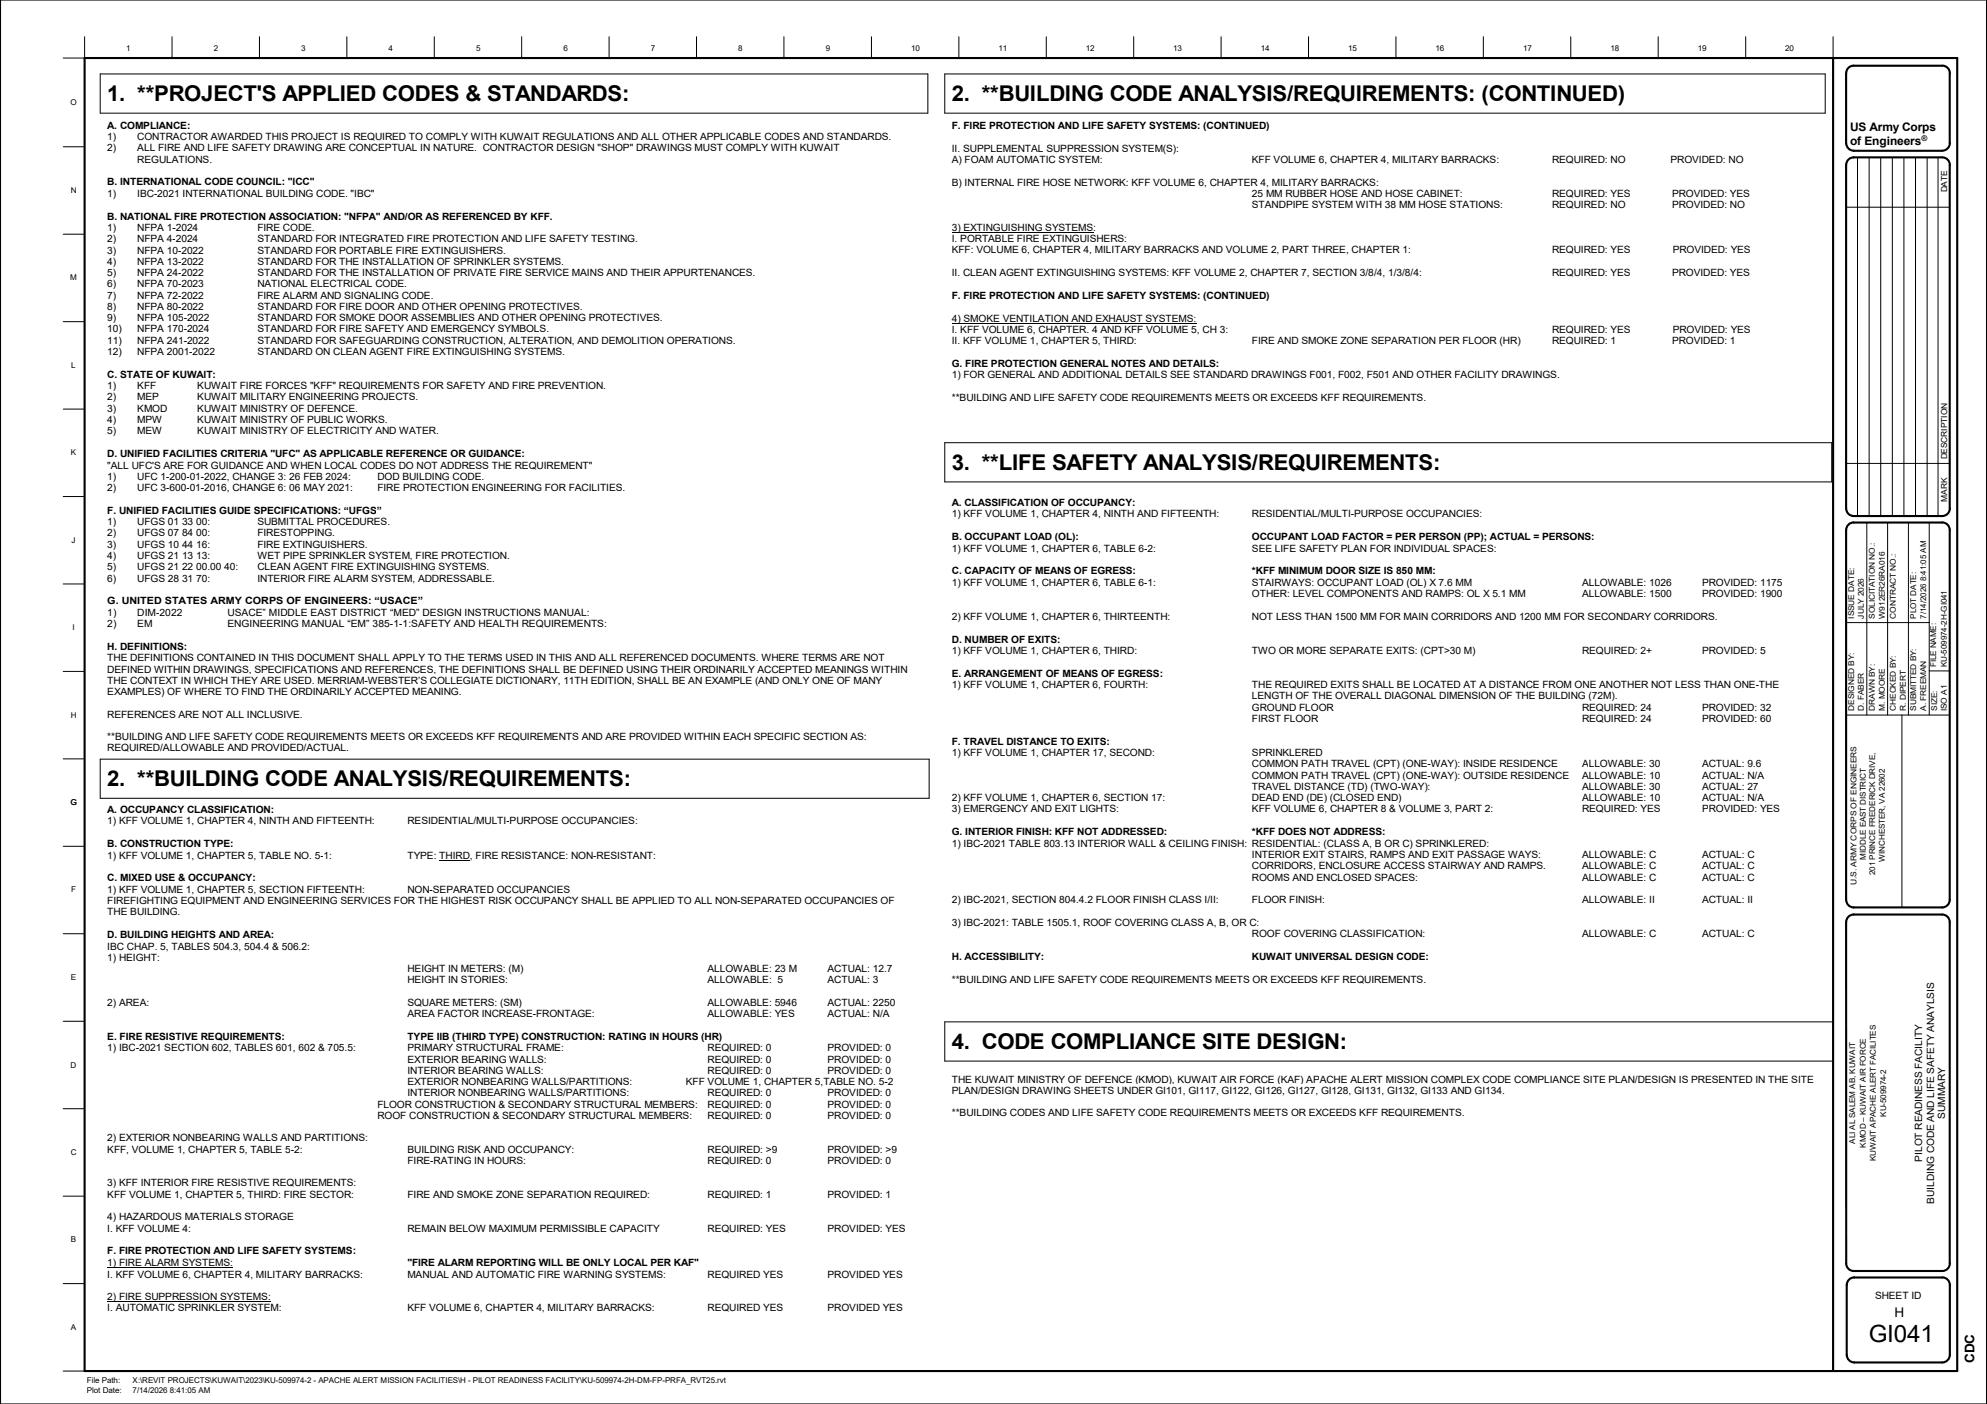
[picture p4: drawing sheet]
<svg xmlns="http://www.w3.org/2000/svg" width="841mm" height="594mm" viewBox="0 0 841 594" stroke-linecap="round" stroke-linejoin="round" font-family="sans-serif">
<defs><g id="words">
<text font-size="10.1" x="791" y="567.9">GI041</text>
<g font-size="9.2">
<text x="45.4" y="42.8">1. **PROJECT'S APPLIED CODES &amp; STANDARDS:</text>
<text x="402.9" y="42.8">2. **BUILDING CODE ANALYSIS/REQUIREMENTS: (CONTINUED)</text>
<text x="402.9" y="198.9">3. **LIFE SAFETY ANALYSIS/REQUIREMENTS:</text>
<text x="45.4" y="332.8">2. **BUILDING CODE ANALYSIS/REQUIREMENTS:</text>
<text x="402.9" y="443.9">4. CODE COMPLIANCE SITE DESIGN:</text>
</g>
<g font-size="5.6">
<text x="801.8" y="557.4">H</text>
<text x="835.8" y="576.7" transform="rotate(-90 835.8 576.7)">CDC</text>
</g>
<g font-size="5">
<text x="783.1" y="55.5">US Army Corps</text>
<text x="783.1" y="61.3">of Engineers</text>
</g>
<g font-size="4.3">
<text x="813.6" y="491.5" transform="rotate(-90 813.6 491.5)">PILOT READINESS FACILITY</text>
<text x="793.6" y="549.7">SHEET ID</text>
</g>
<g font-size="4.2">
<text x="45.4" y="54.5">A. COMPLIANCE:</text>
<text x="45.4" y="59.3">1)</text>
<text x="58.1" y="59.3">CONTRACTOR AWARDED THIS PROJECT IS REQUIRED TO COMPLY WITH KUWAIT REGULATIONS AND ALL OTHER APPLICABLE CODES AND STANDARDS.</text>
<text x="402.9" y="54.5">F. FIRE PROTECTION AND LIFE SAFETY SYSTEMS: (CONTINUED)</text>
<text x="45.4" y="64.1">2)</text>
<text x="58.1" y="64.1">ALL FIRE AND LIFE SAFETY DRAWING ARE CONCEPTUAL IN NATURE. CONTRACTOR DESIGN &quot;SHOP&quot; DRAWINGS MUST COMPLY WITH KUWAIT</text>
<text x="402.9" y="64.3">II. SUPPLEMENTAL SUPPRESSION SYSTEM(S):</text>
<text x="58.1" y="68.8">REGULATIONS.</text>
<text x="402.9" y="69">A) FOAM AUTOMATIC SYSTEM:</text>
<text x="529.9" y="69">KFF VOLUME 6, CHAPTER 4, MILITARY BARRACKS:</text>
<text x="656.9" y="69">REQUIRED: NO</text>
<text x="707.1" y="69">PROVIDED: NO</text>
<text x="45.4" y="78.5">B. INTERNATIONAL CODE COUNCIL: &quot;ICC&quot;</text>
<text x="45.4" y="83.3">1)</text>
<text x="58.1" y="83.3">IBC-2021 INTERNATIONAL BUILDING CODE. &quot;IBC&quot;</text>
<text x="402.9" y="78.6">B) INTERNAL FIRE HOSE NETWORK: KFF VOLUME 6, CHAPTER 4, MILITARY</text>
<text x="529.9" y="83.4">25 MM RUBBER HOSE AND HOSE CABINET:</text>
<text x="559.1" y="78.6">BARRACKS:</text>
<text x="656.9" y="83.4">REQUIRED: YES</text>
<text x="707.7" y="83.4">PROVIDED: YES</text>
<text x="529.9" y="88.1">STANDPIPE SYSTEM WITH 38 MM HOSE STATIONS:</text>
<text x="656.9" y="88.1">REQUIRED:</text>
<text x="681.7" y="88.1">NO</text>
<text x="707.7" y="88.1">PROVIDED: NO</text>
<text x="45.4" y="93">B. NATIONAL FIRE PROTECTION ASSOCIATION: &quot;NFPA&quot; AND/OR AS REFERENCED BY KFF.</text>
<text x="45.4" y="97.8">1)</text>
<text x="58.1" y="97.8">NFPA 1-2024</text>
<text x="108.9" y="97.8">FIRE CODE.</text>
<text x="402.9" y="97.6">3) EXTINGUISHING SYSTEMS:</text>
<text x="45.4" y="102.6">2)</text>
<text x="45.4" y="107.4">3)</text>
<text x="58.1" y="102.6">NFPA 4-2024</text>
<text x="58.1" y="107.4">NFPA 10-2022</text>
<text x="108.9" y="102.6">STANDARD FOR INTEGRATED FIRE PROTECTION AND LIFE SAFETY TESTING.</text>
<text x="108.9" y="107.4">STANDARD FOR PORTABLE FIRE EXTINGUISHERS.</text>
<text x="402.9" y="102.4">I. PORTABLE FIRE EXTINGUISHERS:</text>
<text x="402.9" y="107.1">KFF: VOLUME 6, CHAPTER 4, MILITARY BARRACKS AND VOLUME 2, PART THREE, CHAPTER 1:</text>
<text x="656.9" y="107.1">REQUIRED: YES</text>
<text x="708" y="107.1">PROVIDED: YES</text>
<text x="45.4" y="112.1">4)</text>
<text x="58.1" y="112.1">NFPA 13-2022</text>
<text x="108.9" y="112.1">STANDARD FOR THE INSTALLATION OF SPRINKLER SYSTEMS.</text>
<text x="45.4" y="116.9">5)</text>
<text x="58.1" y="116.9">NFPA 24-2022</text>
<text x="108.9" y="116.9">STANDARD FOR THE INSTALLATION OF PRIVATE FIRE</text>
<text x="222.2" y="116.9">SERVICE MAINS AND THEIR APPURTENANCES.</text>
<text x="402.9" y="116.7">II. CLEAN AGENT EXTINGUISHING SYSTEMS: KFF VOLUME 2, CHAPTER 7, SECTION 3/8/4, 1/3/8/4:</text>
<text x="656.9" y="116.7">REQUIRED: YES</text>
<text x="707.7" y="116.7">PROVIDED: YES</text>
<text x="45.4" y="121.6">6)</text>
<text x="58.1" y="121.6">NFPA 70-2023</text>
<text x="108.9" y="121.6">NATIONAL ELECTRICAL CODE.</text>
<text x="45.4" y="126.4">7)</text>
<text x="45.4" y="131.1">8)</text>
<text x="58.1" y="126.4">NFPA 72-2022</text>
<text x="58.1" y="131.1">NFPA 80-2022</text>
<text x="108.9" y="126.4">FIRE ALARM AND SIGNALING CODE.</text>
<text x="108.9" y="131.1">STANDARD FOR FIRE DOOR AND OTHER OPENING PROTECTIVES.</text>
<text x="402.9" y="126.5">F. FIRE PROTECTION AND LIFE SAFETY SYSTEMS: (CONTINUED)</text>
<text x="45.4" y="135.9">9)</text>
<text x="58.1" y="135.9">NFPA 105-2022</text>
<text x="108.9" y="135.9">STANDARD FOR SMOKE DOOR ASSEMBLIES AND OTHER OPENING PROTECTIVES.</text>
<text x="402.9" y="136.1">4) SMOKE VENTILATION AND EXHAUST SYSTEMS:</text>
<text x="45.4" y="140.7">10)</text>
<text x="58.1" y="140.7">NFPA 170-2024</text>
<text x="108.9" y="140.7">STANDARD FOR FIRE SAFETY AND EMERGENCY SYMBOLS.</text>
<text x="402.9" y="140.9">I. KFF VOLUME 6, CHAPTER. 4 AND KFF VOLUME 5, CH 3:</text>
<text x="656.9" y="140.9">REQUIRED: YES</text>
<text x="708" y="140.9">PROVIDED: YES</text>
<text x="45.4" y="145.5">11)</text>
<text x="58.1" y="145.5">NFPA 241-2022</text>
<text x="108.9" y="145.5">STANDARD FOR SAFEGUARDING CONSTRUCTION, ALTERATION, AND DEMOLITION OPERATIONS.</text>
<text x="402.9" y="145.7">II. KFF VOLUME 1, CHAPTER 5, THIRD:</text>
<text x="529.9" y="145.7">FIRE AND SMOKE ZONE SEPARATION PER FLOOR (HR)</text>
<text x="656.9" y="145.7">REQUIRED: 1</text>
<text x="707.7" y="145.7">PROVIDED: 1</text>
<text x="45.4" y="150.2">12)</text>
<text x="58.1" y="150.2">NFPA 2001-2022</text>
<text x="108.9" y="150.2">STANDARD ON CLEAN AGENT FIRE EXTINGUISHING SYSTEMS.</text>
<text x="402.9" y="155.3">G. FIRE PROTECTION GENERAL NOTES AND DETAILS:</text>
<text x="45.4" y="159.9">C. STATE OF KUWAIT:</text>
<text x="402.9" y="160.1">1) FOR GENERAL AND ADDITIONAL DETAILS SEE STANDARD DRAWINGS F001, F002, F501 AND OTHER FACILITY DRAWINGS.</text>
<text x="45.4" y="164.7">1)</text>
<text x="58.1" y="164.7">KFF</text>
<text x="83.5" y="164.7">KUWAIT FIRE FORCES &quot;KFF&quot; REQUIREMENTS FOR SAFETY AND FIRE PREVENTION.</text>
<text x="45.4" y="169.5">2)</text>
<text x="58.1" y="169.5">MEP</text>
<text x="83.5" y="169.5">KUWAIT MILITARY ENGINEERING PROJECTS.</text>
<text x="402.9" y="169.7">**BUILDING AND LIFE SAFETY CODE REQUIREMENTS MEETS OR EXCEEDS KFF REQUIREMENTS.</text>
<text x="45.4" y="174.2">3)</text>
<text x="45.4" y="179">4)</text>
<text x="58.1" y="174.2">KMOD</text>
<text x="58.1" y="179">MPW</text>
<text x="83.5" y="174.2">KUWAIT MINISTRY OF DEFENCE.</text>
<text x="83.5" y="179">KUWAIT MINISTRY OF PUBLIC WORKS.</text>
<text x="45.4" y="183.8">5)</text>
<text x="58.1" y="183.8">MEW</text>
<text x="83.5" y="183.8">KUWAIT MINISTRY OF ELECTRICITY AND WATER.</text>
<text x="45.4" y="193.4">D. UNIFIED FACILITIES CRITERIA &quot;UFC&quot; AS APPLICABLE REFERENCE OR GUIDANCE:</text>
<text x="45.4" y="198.2">&quot;ALL UFC'S ARE FOR GUIDANCE AND WHEN LOCAL CODES DO NOT ADDRESS THE REQUIREMENT&quot;</text>
<text x="45.4" y="203">1)</text>
<text x="58.1" y="203">UFC 1-200-01-2022, CHANGE 3: 26 FEB 2024:</text>
<text x="159.7" y="203">DOD BUILDING CODE.</text>
<text x="45.4" y="207.8">2)</text>
<text x="58.1" y="207.8">UFC 3-600-01-2016, CHANGE 6: 06 MAY 2021:</text>
<text x="159.7" y="207.8">FIRE PROTECTION ENGINEERING FOR FACILITIES.</text>
<text x="402.9" y="214.1">A. CLASSIFICATION OF OCCUPANCY:</text>
<text x="45.4" y="217.4">F. UNIFIED FACILITIES GUIDE SPECIFICATIONS: “UFGS”</text>
<text x="402.9" y="218.9">1) KFF VOLUME 1, CHAPTER 4, NINTH AND FIFTEENTH:</text>
<text x="529.9" y="218.9">RESIDENTIAL/MULTI-PURPOSE OCCUPANCIES:</text>
<text x="45.4" y="222.3">1)</text>
<text x="45.4" y="227">2)</text>
<text x="58.1" y="222.3">UFGS 01 33 00:</text>
<text x="58.1" y="227">UFGS 07 84 00:</text>
<text x="108.9" y="222.3">SUBMITTAL PROCEDURES.</text>
<text x="108.9" y="227">FIRESTOPPING.</text>
<text x="45.4" y="231.8">3)</text>
<text x="58.1" y="231.8">UFGS 10 44 16:</text>
<text x="108.9" y="231.8">FIRE EXTINGUISHERS.</text>
<text x="402.9" y="228.6">B. OCCUPANT LOAD (OL):</text>
<text x="402.9" y="233.4">1) KFF VOLUME 1, CHAPTER 6, TABLE 6-2:</text>
<text x="529.9" y="228.6">OCCUPANT LOAD FACTOR = PER PERSON (PP); ACTUAL = PERSONS:</text>
<text x="529.9" y="233.4">SEE LIFE SAFETY PLAN FOR INDIVIDUAL SPACES:</text>
<text x="45.4" y="236.6">4)</text>
<text x="58.1" y="236.6">UFGS 21 13 13:</text>
<text x="108.9" y="236.6">WET PIPE SPRINKLER SYSTEM, FIRE PROTECTION.</text>
<text x="45.4" y="241.3">5)</text>
<text x="58.1" y="241.3">UFGS 21 22 00.00 40:</text>
<text x="108.9" y="241.3">CLEAN AGENT FIRE EXTINGUISHING SYSTEMS.</text>
<text x="402.9" y="243.1">C. CAPACITY OF MEANS OF EGRESS:</text>
<text x="529.9" y="243.1">*KFF MINIMUM DOOR SIZE IS 850</text>
<text x="599.2" y="243.1">MM:</text>
<text x="45.4" y="246.1">6)</text>
<text x="58.1" y="246.1">UFGS 28 31 70:</text>
<text x="108.9" y="246.1">INTERIOR FIRE ALARM SYSTEM, ADDRESSABLE.</text>
<text x="402.9" y="247.9">1) KFF VOLUME 1, CHAPTER 6, TABLE 6-1:</text>
<text x="529.9" y="247.9">STAIRWAYS: OCCUPANT LOAD (OL) X 7.6 MM</text>
<text x="669.6" y="247.9">ALLOWABLE: 1026</text>
<text x="720.4" y="247.9">PROVIDED: 1175</text>
<text x="45.4" y="255.7">G. UNITED STATES ARMY CORPS OF ENGINEERS: “USACE”</text>
<text x="529.9" y="252.7">OTHER: LEVEL COMPONENTS AND RAMPS: OL X 5.1 MM</text>
<text x="669.6" y="252.7">ALLOWABLE: 1500</text>
<text x="720.4" y="252.7">PROVIDED: 1900</text>
<text x="45.4" y="260.6">1)</text>
<text x="58.1" y="260.6">DIM-2022</text>
<text x="96.2" y="260.6">USACE”</text>
<text x="113.8" y="260.6">MIDDLE EAST DISTRICT “MED”</text>
<text x="178.9" y="260.6">DESIGN INSTRUCTIONS MANUAL:</text>
<text x="402.9" y="262.2">2) KFF VOLUME 1, CHAPTER 6, THIRTEENTH:</text>
<text x="529.9" y="262.2">NOT LESS THAN 1500 MM</text>
<text x="583.9" y="262.2">FOR MAIN CORRIDORS AND 1200 MM FOR SECONDARY CORRIDORS.</text>
<text x="45.4" y="265.3">2)</text>
<text x="58.1" y="265.3">EM</text>
<text x="96.2" y="265.3">ENGINEERING MANUAL “EM”</text>
<text x="157.7" y="265.3">385-1-1:SAFETY AND HEALTH REQUIREMENTS:</text>
<text x="45.4" y="275">H. DEFINITIONS:</text>
<text x="402.9" y="271.9">D. NUMBER OF EXITS:</text>
<text x="45.4" y="279.8">THE DEFINITIONS CONTAINED IN THIS DOCUMENT SHALL APPLY TO THE TERMS USED IN THIS AND ALL REFERENCED DOCUMENTS. WHERE TERMS ARE NOT</text>
<text x="402.9" y="276.7">1) KFF VOLUME 1, CHAPTER 6, THIRD:</text>
<text x="529.9" y="276.7">TWO OR MORE SEPARATE EXITS: (CPT&gt;30 M)</text>
<text x="669.6" y="276.7">REQUIRED: 2+</text>
<text x="720.4" y="276.7">PROVIDED: 5</text>
<text x="45.4" y="284.6">DEFINED WITHIN DRAWINGS, SPECIFICATIONS AND REFERENCES, THE DEFINITIONS SHALL BE DEFINED USING THEIR ORDINARILY ACCEPTED MEANINGS WITHIN</text>
<text x="402.9" y="286.3">E. ARRANGEMENT OF MEANS OF EGRESS:</text>
<text x="45.4" y="289.3">THE CONTEXT IN WHICH THEY ARE USED. MERRIAM-WEBSTER’</text>
<text x="177.9" y="289.3">S COLLEGIATE DICTIONARY, 11TH EDITION, SHALL BE AN EXAMPLE (AND ONLY ONE OF MANY</text>
<text x="402.9" y="291.2">1) KFF VOLUME 1, CHAPTER 6, FOURTH:</text>
<text x="529.9" y="291.2">THE REQUIRED EXITS SHALL</text>
<text x="591.3" y="291.2">BE LOCATED AT A DISTANCE FROM ONE ANOTHER NOT LESS THAN ONE-THE</text>
<text x="45.4" y="294.1">EXAMPLES) OF WHERE TO FIND THE ORDINARILY ACCEPTED MEANING.</text>
<text x="529.9" y="296">LENGTH OF THE OVERALL DIAGONAL DIMENSION OF THE BUILDING (72M).</text>
<text x="45.4" y="303.6">REFERENCES ARE NOT ALL INCLUSIVE.</text>
<text x="529.9" y="300.7">GROUND FLOOR</text>
<text x="529.9" y="305.5">FIRST FLOOR</text>
<text x="669.6" y="300.7">REQUIRED: 24</text>
<text x="669.6" y="305.5">REQUIRED: 24</text>
<text x="720.4" y="300.7">PROVIDED: 32</text>
<text x="720.4" y="305.5">PROVIDED: 60</text>
<text x="45.4" y="313.1">**BUILDING AND LIFE SAFETY CODE REQUIREMENTS MEETS OR EXCEEDS KFF REQUIREMENTS AND ARE PROVIDED WITHIN EACH SPECIFIC SECTION AS:</text>
<text x="45.4" y="317.9">REQUIRED/ALLOWABLE AND PROVIDED/ACTUAL.</text>
<text x="402.9" y="315.1">F. TRAVEL DISTANCE TO EXITS:</text>
<text x="402.9" y="320">1) KFF VOLUME 1, CHAPTER 17, SECOND:</text>
<text x="529.9" y="320">SPRINKLERED</text>
<text x="529.9" y="324.7">COMMON PATH TRAVEL (CPT) (ONE-WAY): INSIDE RESIDENCE</text>
<text x="529.9" y="329.5">COMMON PATH TRAVEL (CPT) (ONE-WAY): OUTSIDE RESIDENCE</text>
<text x="669.6" y="329.5">ALLOWABLE: 10</text>
<text x="669.6" y="324.7">ALLOWABLE: 30</text>
<text x="720.4" y="324.7">ACTUAL: 9.6</text>
<text x="720.4" y="329.5">ACTUAL: N/A</text>
<text x="529.9" y="334.3">TRAVEL DISTANCE (TD) (TWO-WAY):</text>
<text x="669.6" y="334.3">ALLOWABLE: 30</text>
<text x="720.4" y="334.3">ACTUAL: 27</text>
<text x="402.9" y="339">2) KFF VOLUME 1, CHAPTER 6, SECTION 17:</text>
<text x="529.9" y="339">DEAD END (DE) (CLOSED</text>
<text x="582.9" y="339">END)</text>
<text x="669.6" y="339">ALLOWABLE: 10</text>
<text x="720.4" y="339">ACTUAL: N/A</text>
<text x="45.4" y="344">A. OCCUPANCY CLASSIFICATION:</text>
<text x="402.9" y="343.8">3) EMERGENCY AND EXIT LIGHTS:</text>
<text x="529.9" y="343.8">KFF VOLUME 6, CHAPTER 8 &amp; VOLUME 3, PART 2:</text>
<text x="669.6" y="343.8">REQUIRED: YES</text>
<text x="720.4" y="343.8">PROVIDED: YES</text>
<text x="45.4" y="348.8">1) KFF VOLUME 1, CHAPTER 4, NINTH AND FIFTEENTH:</text>
<text x="172.4" y="348.8">RESIDENTIAL/MULTI-PURPOSE OCCUPANCIES:</text>
<text x="402.9" y="353.4">G. INTERIOR FINISH: KFF NOT ADDRESSED:</text>
<text x="529.9" y="353.4">*KFF DOES NOT ADDRESS:</text>
<text x="45.4" y="358.5">B. CONSTRUCTION TYPE:</text>
<text x="402.9" y="358.3">1) IBC-2021 TABLE 803.13 INTERIOR WALL &amp; CEILING FINISH:</text>
<text x="529.9" y="358.3">RESIDENTIAL: (CLASS A, B OR C) SPRINKLERED:</text>
<text x="45.4" y="363.3">1) KFF VOLUME 1, CHAPTER 5, TABLE NO. 5-1:</text>
<text x="172.4" y="363.3">TYPE: THIRD, FIRE RESISTANCE: NON-RESISTANT:</text>
<text x="529.9" y="363.1">INTERIOR EXIT STAIRS, RAMPS AND EXIT PASSAGE WAYS:</text>
<text x="669.6" y="363.1">ALLOWABLE: C</text>
<text x="720.4" y="363.1">ACTUAL: C</text>
<text x="529.9" y="367.8">CORRIDORS, ENCLOSURE ACCESS STAIRWAY AND RAMPS.</text>
<text x="669.6" y="367.8">ALLOWABLE: C</text>
<text x="720.4" y="367.8">ACTUAL: C</text>
<text x="45.4" y="373">C. MIXED USE &amp; OCCUPANCY:</text>
<text x="45.4" y="377.8">1) KFF VOLUME 1, CHAPTER 5, SECTION FIFTEENTH:</text>
<text x="172.4" y="377.8">NON-SEPARATED OCCUPANCIES</text>
<text x="529.9" y="372.6">ROOMS AND ENCLOSED SPACES:</text>
<text x="669.6" y="372.6">ALLOWABLE: C</text>
<text x="720.4" y="372.6">ACTUAL: C</text>
<text x="45.4" y="382.6">FIREFIGHTING EQUIPMENT AND ENGINEERING SERVICES FOR THE HIGHEST RISK OCCUPANCY SHALL BE APPLIED TO ALL NON-SEPARATED OCCUPANCIES</text>
<text x="372.7" y="382.6">OF</text>
<text x="402.9" y="382.1">2) IBC-2021, SECTION 804.4.2 FLOOR FINISH CLASS I/II:</text>
<text x="529.9" y="382.1">FLOOR FINISH:</text>
<text x="669.6" y="382.1">ALLOWABLE: II</text>
<text x="720.4" y="382.1">ACTUAL: II</text>
<text x="45.4" y="387.4">THE BUILDING.</text>
<text x="402.9" y="391.6">3) IBC-2021: TABLE 1505.1, ROOF COVERING CLASS A, B, OR C:</text>
<text x="45.4" y="397">D. BUILDING HEIGHTS AND AREA:</text>
<text x="45.4" y="401.8">IBC CHAP. 5, TABLES 504.3, 504.4 &amp; 506.2:</text>
<text x="529.9" y="396.4">ROOF COVERING CLASSIFICATION:</text>
<text x="669.6" y="396.4">ALLOWABLE: C</text>
<text x="720.4" y="396.4">ACTUAL: C</text>
<text x="45.4" y="406.6">1) HEIGHT:</text>
<text x="402.9" y="406">H. ACCESSIBILITY:</text>
<text x="529.9" y="406">KUWAIT UNIVERSAL DESIGN CODE:</text>
<text x="172.4" y="411.4">HEIGHT IN METERS: (M)</text>
<text x="299.5" y="411.4">ALLOWABLE: 23 M</text>
<text x="350.3" y="411.4">ACTUAL: 12.7</text>
<text x="172.4" y="416.1">HEIGHT IN STORIES:</text>
<text x="299.5" y="416.1">ALLOWABLE: 5</text>
<text x="350.3" y="416.1">ACTUAL: 3</text>
<text x="402.9" y="415.8">**BUILDING AND LIFE SAFETY CODE REQUIREMENTS MEETS OR EXCEEDS KFF REQUIREMENTS.</text>
<text x="45.4" y="425.7">2) AREA:</text>
<text x="172.4" y="425.7">SQUARE METERS: (SM)</text>
<text x="299.5" y="425.7">ALLOWABLE: 5946</text>
<text x="350.3" y="425.7">ACTUAL: 2250</text>
<text x="172.4" y="430.4">AREA FACTOR INCREASE-FRONTAGE:</text>
<text x="299.5" y="430.4">ALLOWABLE: YES</text>
<text x="350.3" y="430.4">ACTUAL: N/A</text>
<text x="45.4" y="440.1">E. FIRE RESISTIVE REQUIREMENTS:</text>
<text x="172.4" y="440.1">TYPE IIB (THIRD TYPE) CONSTRUCTION: RATING IN HOURS (HR)</text>
<text x="45.4" y="444.9">1) IBC-2021 SECTION</text>
<text x="89.7" y="444.9">602, TABLES 601, 602 &amp; 705.5:</text>
<text x="172.4" y="444.9">PRIMARY STRUCTURAL FRAME:</text>
<text x="172.4" y="449.7">EXTERIOR BEARING WALLS:</text>
<text x="299.5" y="444.9">REQUIRED: 0</text>
<text x="299.5" y="449.7">REQUIRED: 0</text>
<text x="350.3" y="444.9">PROVIDED: 0</text>
<text x="350.3" y="449.7">PROVIDED: 0</text>
<text x="172.4" y="454.4">INTERIOR BEARING WALLS:</text>
<text x="299.5" y="454.4">REQUIRED: 0</text>
<text x="350.3" y="454.4">PROVIDED: 0</text>
<text x="172.4" y="459.2">EXTERIOR NONBEARING WALLS/PARTITIONS:</text>
<text x="290.3" y="459.2">KFF VOLUME 1, CHAPTER 5,TABLE NO. 5-2</text>
<text x="402.9" y="458">THE KUWAIT MINISTRY OF DEFENCE (KMOD), KUWAIT AIR FORCE (KAF) APACHE ALERT MISSION COMPLEX CODE COMPLIANCE SITE PLAN/DESIGN IS PRESENTED IN THE SITE</text>
<text x="172.4" y="463.9">INTERIOR NONBEARING WALLS/PARTITIONS:</text>
<text x="299.5" y="463.9">REQUIRED: 0</text>
<text x="350.3" y="463.9">PROVIDED: 0</text>
<text x="402.9" y="462.8">PLAN/DESIGN DRAWING SHEETS UNDER GI101, GI117, GI122, GI126, GI127, GI128, GI131, GI132, GI133 AND GI134.</text>
<text x="159.7" y="468.7">FLOOR CONSTRUCTION &amp; SECONDARY STRUCTURAL MEMBERS:</text>
<text x="159.7" y="473.5">ROOF CONSTRUCTION &amp; SECONDARY STRUCTURAL MEMBERS:</text>
<text x="299.5" y="468.7">REQUIRED: 0</text>
<text x="299.5" y="473.5">REQUIRED: 0</text>
<text x="350.3" y="468.7">PROVIDED: 0</text>
<text x="350.3" y="473.5">PROVIDED: 0</text>
<text x="402.9" y="472.4">**BUILDING CODES AND LIFE SAFETY CODE REQUIREMENTS MEETS OR EXCEEDS KFF REQUIREMENTS.</text>
<text x="823.4" y="473.3" transform="rotate(-90 823.4 473.3)">SUMMARY</text>
<text x="45.4" y="483">2) EXTERIOR NONBEARING WALLS AND PARTITIONS:</text>
<text x="45.4" y="487.8">KFF, VOLUME 1, CHAPTER 5, TABLE 5-2:</text>
<text x="172.4" y="487.8">BUILDING RISK AND OCCUPANCY:</text>
<text x="299.5" y="487.8">REQUIRED: &gt;9</text>
<text x="350.3" y="487.8">PROVIDED: &gt;9</text>
<text x="172.4" y="492.5">FIRE-RATING IN HOURS:</text>
<text x="299.5" y="492.5">REQUIRED: 0</text>
<text x="350.3" y="492.5">PROVIDED: 0</text>
<text x="45.4" y="502">3) KFF INTERIOR FIRE RESISTIVE REQUIREMENTS:</text>
<text x="45.4" y="506.8">KFF VOLUME 1, CHAPTER 5, THIRD: FIRE SECTOR:</text>
<text x="172.4" y="506.8">FIRE AND SMOKE ZONE SEPARATION REQUIRED:</text>
<text x="299.5" y="506.8">REQUIRED: 1</text>
<text x="350.3" y="506.8">PROVIDED: 1</text>
<text x="818.6" y="509.3" transform="rotate(-90 818.6 509.3)">BUILDING CODE AND LIFE SAFETY ANAYLSIS</text>
<text x="45.4" y="516.3">4) HAZARDOUS MATERIALS STORAGE</text>
<text x="45.4" y="521.1">I. KFF VOLUME 4:</text>
<text x="172.4" y="521.1">REMAIN BELOW MAXIMUM PERMISSIBLE CAPACITY</text>
<text x="299.5" y="521.1">REQUIRED: YES</text>
<text x="350.3" y="521.1">PROVIDED: YES</text>
<text x="45.4" y="530.8">F. FIRE PROTECTION AND LIFE SAFETY SYSTEMS:</text>
<text x="45.4" y="535.7">1) FIRE ALARM SYSTEMS:</text>
<text x="172.4" y="535.7">&quot;FIRE ALARM REPORTING WILL BE ONLY LOCAL PER KAF&quot;</text>
<text x="45.4" y="540.6">I. KFF VOLUME 6, CHAPTER 4, MILITARY BARRACKS:</text>
<text x="172.4" y="540.6">MANUAL AND AUTOMATIC FIRE WARNING</text>
<text x="260.4" y="540.6">SYSTEMS:</text>
<text x="299.5" y="540.6">REQUIRED YES</text>
<text x="350.3" y="540.6">PROVIDED YES</text>
<text x="45.4" y="550.1">2) FIRE SUPPRESSION SYSTEMS:</text>
<text x="45.4" y="554.9">I. AUTOMATIC SPRINKLER SYSTEM:</text>
<text x="172.4" y="554.9">KFF VOLUME 6, CHAPTER 4, MILITARY BARRACKS:</text>
<text x="299.5" y="554.9">REQUIRED YES</text>
<text x="350.3" y="554.9">PROVIDED YES</text>
</g>
<g font-size="3.5">
<text x="824.1" y="81.4" transform="rotate(-90 824.1 81.4)">DATE</text>
<text x="824.1" y="194.4" transform="rotate(-90 824.1 194.4)">DESCRIPTION</text>
<text x="824.1" y="212.2" transform="rotate(-90 824.1 212.2)">MARK</text>
</g>
<g font-size="3.4">
<text x="53.5" y="21.5">1</text>
<text x="90.5" y="21.5">2</text>
<text x="127.5" y="21.5">3</text>
<text x="164.5" y="21.5">4</text>
<text x="201.5" y="21.5">5</text>
<text x="238.5" y="21.5">6</text>
<text x="275.5" y="21.5">7</text>
<text x="312.5" y="21.5">8</text>
<text x="349.5" y="21.5">9</text>
<text x="385.6" y="21.5">10</text>
<text x="422.6" y="21.5">11</text>
<text x="459.6" y="21.5">12</text>
<text x="496.6" y="21.5">13</text>
<text x="533.7" y="21.5">14</text>
<text x="570.7" y="21.5">15</text>
<text x="607.7" y="21.5">16</text>
<text x="644.7" y="21.5">17</text>
<text x="681.7" y="21.5">18</text>
<text x="718.7" y="21.5">19</text>
<text x="755.6" y="21.5">20</text>
<text x="29.8" y="44.6">O</text>
<text x="29.9" y="81.6">N</text>
<text x="29.8" y="118.6">M</text>
<text x="30.2" y="155.6">L</text>
<text x="30" y="192.6">K</text>
<text x="30.3" y="229.6">J</text>
<text x="784.8" y="261.7" transform="rotate(-90 784.8 261.7)">ISSUE DATE:</text>
<text x="788.9" y="261.7" transform="rotate(-90 788.9 261.7)">JULY 2026</text>
<text x="793.6" y="261.7" transform="rotate(-90 793.6 261.7)">SOLICITATION NO.:</text>
<text x="797.8" y="261.7" transform="rotate(-90 797.8 261.7)">W912ER26RA016</text>
<text x="802.4" y="261.7" transform="rotate(-90 802.4 261.7)">CONTRACT NO.:</text>
<text x="811.1" y="261.7" transform="rotate(-90 811.1 261.7)">PLOT DATE:</text>
<text x="815.2" y="261.7" transform="rotate(-90 815.2 261.7)">7/14/2026 8:41:05 AM</text>
<text x="30.7" y="266.6">I</text>
<text x="819.6" y="282.3" transform="rotate(-90 819.6 282.3)">FILE NAME:</text>
<text x="824.1" y="282.3" transform="rotate(-90 824.1 282.3)">KU-509974-2H-GI041</text>
<text x="29.9" y="303.6">H</text>
<text x="784.8" y="300.8" transform="rotate(-90 784.8 300.8)">DESIGNED BY:</text>
<text x="788.9" y="300.8" transform="rotate(-90 788.9 300.8)">D. FABER</text>
<text x="793.6" y="300.8" transform="rotate(-90 793.6 300.8)">DRAWN BY:</text>
<text x="797.8" y="300.8" transform="rotate(-90 797.8 300.8)">M. MOORE</text>
<text x="802.4" y="300.8" transform="rotate(-90 802.4 300.8)">CHECKED BY:</text>
<text x="806.6" y="300.8" transform="rotate(-90 806.6 300.8)">R. DIPERT</text>
<text x="811.1" y="300.8" transform="rotate(-90 811.1 300.8)">SUBMITTED BY:</text>
<text x="815.2" y="300.8" transform="rotate(-90 815.2 300.8)">A. FREEMAN</text>
<text x="820" y="300.8" transform="rotate(-90 820 300.8)">SIZE:</text>
<text x="824.1" y="300.9" transform="rotate(-90 824.1 300.9)">ISO A1</text>
<text x="29.8" y="340.6">G</text>
<text x="789.7" y="363.8" transform="rotate(-90 789.7 363.8)">MIDDLE EAST DISTRICT</text>
<text x="797.7" y="364.6" transform="rotate(-90 797.7 364.6)">WINCHESTER, VA 22602</text>
<text x="793.7" y="370.2" transform="rotate(-90 793.7 370.2)">201 PRINCE FREDERICK DRIVE,</text>
<text x="30.1" y="377.6">F</text>
<text x="785.8" y="374.5" transform="rotate(-90 785.8 374.5)">U.S. ARMY CORPS OF ENGINEERS</text>
<text x="30" y="414.7">E</text>
<text x="29.9" y="451.7">D</text>
<text x="798.3" y="472.5" transform="rotate(-90 798.3 472.5)">KU-509974-2</text>
<text x="785.2" y="483.9" transform="rotate(-90 785.2 483.9)">ALI AL SALEM AB, KUWAIT</text>
<text x="789.7" y="485.6" transform="rotate(-90 789.7 485.6)">KMOD – KUWAIT AIR FORCE</text>
<text x="29.9" y="488.8">C</text>
<text x="794" y="491.3" transform="rotate(-90 794 491.3)">KUWAIT APACHE ALERT FACILITES</text>
<text x="30" y="525.7">B</text>
<text x="30" y="562.7">A</text>
<text x="36.8" y="585.4">File Path:</text>
<text x="56.1" y="585.4">X:\REVIT PROJECTS\KUWAIT\2023\KU-509974-2 - APACHE ALERT MISSION FACILITIES\H - PILOT READINESS FACILITY\KU-509974-2H-DM-FP-PRFA_RVT25.rvt</text>
<text x="36.8" y="589.5">Plot Date:</text>
<text x="56.1" y="589.5">7/14/2026 8:41:05 AM</text>
</g>
<text font-size="3.3" x="813.3" y="59.8">®</text>
</g></defs>
<path d="M42.4 31.3h350.3v16.6h-350.3zM42.4 321.2h350.9v16.6h-350.9z" fill="none" stroke="#000" stroke-width=".42"/>
<g fill="#fff">
<path d="M45.4 50.5h5.4v5h-5.4z"/>
<path d="M50.8 50.5h29.8v5h-29.8z"/>
<path d="M45.4 55.5h6.2v4.8h-6.2z"/>
<path d="M58.1 55.5h319.2v4.8h-319.2z"/>
<path d="M45.4 60.3h5v4.7h-5z"/>
<path d="M58.1 60.3h298.4v4.7h-298.4z"/>
<path d="M58.1 65h32.9v4.8h-32.9z"/>
<path d="M45.4 74.6h87.7v4.9h-87.7z"/>
<path d="M45.4 79.5h5v4.8h-5z"/>
<path d="M58.1 79.5h7.1v4.8h-7.1z"/>
<path d="M65.2 79.5h1.4v4.8h-1.4z"/>
<path d="M66.6 79.5h91.9v4.8h-91.9z"/>
<path d="M45.4 89h158.9v5h-158.9z"/>
<path d="M204.3 89h29.7v5h-29.7z"/>
<path d="M45.4 94h5v4.8h-5z"/>
<path d="M58.1 94h14.9v4.8h-14.9z"/>
<path d="M73 94h1.4v4.8h-1.4z"/>
<path d="M74.4 94h9.5v4.8h-9.5z"/>
<path d="M108.9 94h24.3v4.8h-24.3z"/>
<path d="M45.4 98.8h3.8v4.7h-3.8z"/>
<path d="M58.1 98.8h14.9v4.7h-14.9z"/>
<path d="M73 98.8h1.4v4.7h-1.4z"/>
<path d="M74.4 98.8h10.7v4.7h-10.7z"/>
<path d="M108.9 98.8h119.6v4.7h-119.6z"/>
<path d="M228.5 98.8h41.5v4.7h-41.5z"/>
<path d="M45.4 103.5h5v4.8h-5z"/>
<path d="M58.1 103.5h17.3v4.8h-17.3z"/>
<path d="M75.4 103.5h1.4v4.8h-1.4z"/>
<path d="M76.8 103.5h10.7v4.8h-10.7z"/>
<path d="M108.9 103.5h105.3v4.8h-105.3z"/>
<path d="M45.4 108.3h5v4.8h-5z"/>
<path d="M58.1 108.3h17.3v4.8h-17.3z"/>
<path d="M75.4 108.3h1.4v4.8h-1.4z"/>
<path d="M76.8 108.3h17.9v4.8h-17.9z"/>
<path d="M108.9 108.3h98.9v4.8h-98.9z"/>
<path d="M207.8 108.3h30.9v4.8h-30.9z"/>
<path d="M45.4 113.1h5v4.7h-5z"/>
<path d="M58.1 113.1h17.3v4.7h-17.3z"/>
<path d="M75.4 113.1h1.4v4.7h-1.4z"/>
<path d="M76.8 113.1h10.7v4.7h-10.7z"/>
<path d="M108.9 113.1h112.2v4.7h-112.2z"/>
<path d="M222.2 113.1h97.5v4.7h-97.5z"/>
<path d="M45.4 117.8h5v4.8h-5z"/>
<path d="M58.1 117.8h17.3v4.8h-17.3z"/>
<path d="M75.4 117.8h1.4v4.8h-1.4z"/>
<path d="M76.8 117.8h10.7v4.8h-10.7z"/>
<path d="M108.9 117.8h63.4v4.8h-63.4z"/>
<path d="M45.4 122.6h5v4.7h-5z"/>
<path d="M58.1 122.6h17.3v4.7h-17.3z"/>
<path d="M75.4 122.6h1.4v4.7h-1.4z"/>
<path d="M76.8 122.6h10.7v4.7h-10.7z"/>
<path d="M108.9 122.6h74.6v4.7h-74.6z"/>
<path d="M45.4 127.3h3.8v4.8h-3.8z"/>
<path d="M58.1 127.3h17.3v4.8h-17.3z"/>
<path d="M75.4 127.3h1.4v4.8h-1.4z"/>
<path d="M76.8 127.3h10.7v4.8h-10.7z"/>
<path d="M108.9 127.3h121.1v4.8h-121.1z"/>
<path d="M230 127.3h17.8v4.8h-17.8z"/>
<path d="M45.4 132.1h3.8v4.8h-3.8z"/>
<path d="M58.1 132.1h19.7v4.8h-19.7z"/>
<path d="M77.8 132.1h1.4v4.8h-1.4z"/>
<path d="M79.2 132.1h10.7v4.8h-10.7z"/>
<path d="M108.9 132.1h119.5v4.8h-119.5z"/>
<path d="M228.4 132.1h52.1v4.8h-52.1z"/>
<path d="M45.4 136.9h7.3v4.7h-7.3z"/>
<path d="M58.1 136.9h19.7v4.7h-19.7z"/>
<path d="M77.8 136.9h1.4v4.7h-1.4z"/>
<path d="M79.2 136.9h10.7v4.7h-10.7z"/>
<path d="M108.9 136.9h113.8v4.7h-113.8z"/>
<path d="M222.7 136.9h9.8v4.7h-9.8z"/>
<path d="M45.4 141.6h7.3v4.8h-7.3z"/>
<path d="M58.1 141.6h19.7v4.8h-19.7z"/>
<path d="M77.8 141.6h1.4v4.8h-1.4z"/>
<path d="M79.2 141.6h9.5v4.8h-9.5z"/>
<path d="M108.9 141.6h165.8v4.8h-165.8z"/>
<path d="M274.7 141.6h36.7v4.8h-36.7z"/>
<path d="M45.4 146.4h6.2v4.8h-6.2z"/>
<path d="M58.1 146.4h22v4.8h-22z"/>
<path d="M80.1 146.4h1.4v4.8h-1.4z"/>
<path d="M81.5 146.4h9.6v4.8h-9.6z"/>
<path d="M108.9 146.4h111.6v4.8h-111.6z"/>
<path d="M220.5 146.4h18.7v4.8h-18.7z"/>
<path d="M45.4 155.9h46v5h-46z"/>
<path d="M45.4 160.9h5v4.8h-5z"/>
<path d="M58.1 160.9h9.2v4.8h-9.2z"/>
<path d="M83.5 160.9h135.9v4.8h-135.9z"/>
<path d="M219.4 160.9h37.1v4.8h-37.1z"/>
<path d="M45.4 165.7h5v4.7h-5z"/>
<path d="M58.1 165.7h10.4v4.7h-10.4z"/>
<path d="M83.5 165.7h18v4.7h-18z"/>
<path d="M101.5 165.7h75.6v4.7h-75.6z"/>
<path d="M45.4 170.4h3.8v4.8h-3.8z"/>
<path d="M58.1 170.4h13.9v4.8h-13.9z"/>
<path d="M83.5 170.4h68v4.8h-68z"/>
<path d="M45.4 175.2h5v4.8h-5z"/>
<path d="M58.1 175.2h11.8v4.8h-11.8z"/>
<path d="M83.5 175.2h80.5v4.8h-80.5z"/>
<path d="M45.4 180h5v4.7h-5z"/>
<path d="M58.1 180h11.8v4.7h-11.8z"/>
<path d="M83.5 180h102.3v4.7h-102.3z"/>
<path d="M45.4 189.5h152.8v4.9h-152.8z"/>
<path d="M198.2 189.5h23.9v4.9h-23.9z"/>
<path d="M45.4 194.4h162.8v4.8h-162.8z"/>
<path d="M208.2 194.4h42.6v4.8h-42.6z"/>
<path d="M45.4 199.2h5v4.8h-5z"/>
<path d="M58.1 199.2h12.3v4.8h-12.3z"/>
<path d="M70.4 199.2h1.4v4.8h-1.4z"/>
<path d="M71.8 199.2h7.1v4.8h-7.1z"/>
<path d="M78.9 199.2h1.4v4.8h-1.4z"/>
<path d="M80.3 199.2h4.7v4.8h-4.7z"/>
<path d="M85 199.2h1.4v4.8h-1.4z"/>
<path d="M86.4 199.2h63.3v4.8h-63.3z"/>
<path d="M159.7 199.2h44.1v4.8h-44.1z"/>
<path d="M203.8 199.2h1.2v4.8h-1.2z"/>
<path d="M45.4 204h5v4.7h-5z"/>
<path d="M58.1 204h12.3v4.7h-12.3z"/>
<path d="M70.4 204h1.4v4.7h-1.4z"/>
<path d="M71.8 204h7.1v4.7h-7.1z"/>
<path d="M78.9 204h1.4v4.7h-1.4z"/>
<path d="M80.3 204h4.7v4.7h-4.7z"/>
<path d="M85 204h1.4v4.7h-1.4z"/>
<path d="M86.4 204h63v4.7h-63z"/>
<path d="M159.7 204h45.9v4.7h-45.9z"/>
<path d="M205.6 204h59.1v4.7h-59.1z"/>
<path d="M45.4 213.5h5v4.9h-5z"/>
<path d="M50.4 213.5h95.2v4.9h-95.2z"/>
<path d="M145.6 213.5h2.1v4.9h-2.1z"/>
<path d="M147.7 213.5h11.8v4.9h-11.8z"/>
<path d="M159.5 213.5h2.1v4.9h-2.1z"/>
<path d="M161.6 213.5h2.4v4.9h-2.4z"/>
<path d="M45.4 218.4h5v4.8h-5z"/>
<path d="M58.1 218.4h30.8v4.8h-30.8z"/>
<path d="M108.9 218.4h57.5v4.8h-57.5z"/>
<path d="M45.4 223.2h5v4.8h-5z"/>
<path d="M58.1 223.2h30.8v4.8h-30.8z"/>
<path d="M108.9 223.2h32.9v4.8h-32.9z"/>
<path d="M45.4 228h5v4.7h-5z"/>
<path d="M58.1 228h30.8v4.7h-30.8z"/>
<path d="M108.9 228h47.9v4.7h-47.9z"/>
<path d="M45.4 232.7h5v4.8h-5z"/>
<path d="M58.1 232.7h30.8v4.8h-30.8z"/>
<path d="M108.9 232.7h107v4.8h-107z"/>
<path d="M45.4 237.5h5v4.8h-5z"/>
<path d="M58.1 237.5h42.8v4.8h-42.8z"/>
<path d="M108.9 237.5h98.2v4.8h-98.2z"/>
<path d="M45.4 242.3h5v4.7h-5z"/>
<path d="M58.1 242.3h30.8v4.7h-30.8z"/>
<path d="M108.9 242.3h100.6v4.7h-100.6z"/>
<path d="M45.4 251.8h113.1v5h-113.1z"/>
<path d="M158.5 251.8h2.3v5h-2.3z"/>
<path d="M160.8 251.8h16v5h-16z"/>
<path d="M176.8 251.8h2.3v5h-2.3z"/>
<path d="M45.4 256.8h5.1v4.7h-5.1z"/>
<path d="M58.1 256.8h8v4.7h-8z"/>
<path d="M66.1 256.8h1.4v4.7h-1.4z"/>
<path d="M67.5 256.8h9.8v4.7h-9.8z"/>
<path d="M96.2 256.8h15v4.7h-15z"/>
<path d="M111.2 256.8h1.4v4.7h-1.4z"/>
<path d="M113.8 256.8h51.3v4.7h-51.3z"/>
<path d="M165.1 256.8h1.4v4.7h-1.4z"/>
<path d="M166.5 256.8h9.7v4.7h-9.7z"/>
<path d="M176.2 256.8h1.5v4.7h-1.5z"/>
<path d="M178.9 256.8h69.5v4.7h-69.5z"/>
<path d="M248.4 256.8h1.2v4.7h-1.2z"/>
<path d="M45.4 261.5h5.1v4.8h-5.1z"/>
<path d="M58.1 261.5h6.6v4.8h-6.6z"/>
<path d="M96.2 261.5h50.8v4.8h-50.8z"/>
<path d="M147 261.5h1.5v4.8h-1.5z"/>
<path d="M148.5 261.5h6.5v4.8h-6.5z"/>
<path d="M155 261.5h1.5v4.8h-1.5z"/>
<path d="M157.7 261.5h7.3v4.8h-7.3z"/>
<path d="M165 261.5h1.5v4.8h-1.5z"/>
<path d="M166.5 261.5h2.5v4.8h-2.5z"/>
<path d="M169 261.5h1.4v4.8h-1.4z"/>
<path d="M170.4 261.5h87.7v4.8h-87.7z"/>
<path d="M45.4 271h34.9v5h-34.9z"/>
<path d="M45.4 276h158v4.8h-158z"/>
<path d="M203.4 276h165.1v4.8h-165.1z"/>
<path d="M368.5 276h7.2v4.8h-7.2z"/>
<path d="M45.4 280.8h159.8v4.7h-159.8z"/>
<path d="M205.2 280.8h159.5v4.7h-159.5z"/>
<path d="M364.7 280.8h20.6v4.7h-20.6z"/>
<path d="M45.4 285.5h108.9v4.8h-108.9z"/>
<path d="M154.3 285.5h1.4v4.8h-1.4z"/>
<path d="M155.7 285.5h21.3v4.8h-21.3z"/>
<path d="M177 285.5h.9v4.8h-.9z"/>
<path d="M177.9 285.5h153.2v4.8h-153.2z"/>
<path d="M331.1 285.5h43.5v4.8h-43.5z"/>
<path d="M45.4 290.3h151.2v4.8h-151.2z"/>
<path d="M45.4 299.8h82.7v4.8h-82.7z"/>
<path d="M45.4 309.3h314.6v4.8h-314.6z"/>
<path d="M360 309.3h11.6v4.8h-11.6z"/>
<path d="M45.4 314.1h103.5v4.8h-103.5z"/>
<path d="M45.4 340.1h70.6v4.9h-70.6z"/>
<path d="M45.4 345h113.2v4.8h-113.2z"/>
<path d="M172.4 345h35.7v4.8h-35.7z"/>
<path d="M208.1 345h6.2v4.8h-6.2z"/>
<path d="M214.3 345h1.4v4.8h-1.4z"/>
<path d="M215.7 345h54.3v4.8h-54.3z"/>
<path d="M45.4 354.5h54.6v5h-54.6z"/>
<path d="M45.4 359.5h90.2v4.8h-90.2z"/>
<path d="M135.6 359.5h1.4v4.8h-1.4z"/>
<path d="M137 359.5h3.5v4.8h-3.5z"/>
<path d="M172.4 359.5h13.5v4.8h-13.5z"/>
<path d="M185.9 359.5h13v4.8h-13z"/>
<path d="M198.9 359.5h52.2v4.8h-52.2z"/>
<path d="M251.1 359.5h1.4v4.8h-1.4z"/>
<path d="M252.5 359.5h25.1v4.8h-25.1z"/>
</g>
<path d="M185.9 364h13" fill="none" stroke="#000" stroke-width=".42"/>
<g fill="#fff">
<path d="M45.4 369h62.8v5h-62.8z"/>
<path d="M45.4 374h109v4.8h-109z"/>
<path d="M172.4 374h9.4v4.8h-9.4z"/>
<path d="M181.8 374h1.4v4.8h-1.4z"/>
<path d="M183.2 374h33.4v4.8h-33.4z"/>
<path d="M216.6 374h25.9v4.8h-25.9z"/>
<path d="M45.4 378.8h161.3v4.7h-161.3z"/>
<path d="M206.7 378.8h105.4v4.7h-105.4z"/>
<path d="M312.1 378.8h1.4v4.7h-1.4z"/>
<path d="M313.5 378.8h58.1v4.7h-58.1z"/>
<path d="M372.7 378.8h7.2v4.7h-7.2z"/>
<path d="M45.4 383.5h32.2v4.8h-32.2z"/>
<path d="M45.4 393.1h3.1v4.9h-3.1z"/>
<path d="M48.5 393.1h60.4v4.9h-60.4z"/>
<path d="M108.9 393.1h8.4v4.9h-8.4z"/>
<path d="M45.4 398h85.7v4.8h-85.7z"/>
<path d="M45.4 402.8h22.2v4.7h-22.2z"/>
<path d="M172.4 407.5h49.1v4.8h-49.1z"/>
<path d="M299.5 407.5h40.3v4.8h-40.3z"/>
<path d="M350.3 407.5h28.7v4.8h-28.7z"/>
<path d="M172.4 412.3h42.7v4.8h-42.7z"/>
<path d="M299.5 412.3h33.2v4.8h-33.2z"/>
<path d="M337.6 412.3h4.7v4.8h-4.7z"/>
<path d="M350.3 412.3h21.6v4.8h-21.6z"/>
<path d="M45.4 421.9h17.8v4.7h-17.8z"/>
<path d="M172.4 421.9h48.4v4.7h-48.4z"/>
<path d="M299.5 421.9h45.1v4.7h-45.1z"/>
<path d="M350.3 421.9h28.7v4.7h-28.7z"/>
<path d="M172.4 426.6h53.2v4.8h-53.2z"/>
<path d="M225.6 426.6h1.3v4.8h-1.3z"/>
<path d="M226.9 426.6h24.9v4.8h-24.9z"/>
<path d="M299.5 426.6h38.1v4.8h-38.1z"/>
<path d="M350.3 426.6h11.6v4.8h-11.6z"/>
<path d="M361.9 426.6h14.6v4.8h-14.6z"/>
<path d="M45.4 436.1h75.2v5h-75.2z"/>
<path d="M172.4 436.1h2.7v5h-2.7z"/>
<path d="M175.1 436.1h130.6v5h-130.6z"/>
<path d="M45.4 441.1h12v4.8h-12z"/>
<path d="M57.4 441.1h1.4v4.8h-1.4z"/>
<path d="M58.8 441.1h10.8v4.8h-10.8z"/>
<path d="M69.6 441.1h18.9v4.8h-18.9z"/>
<path d="M89.7 441.1h60.9v4.8h-60.9z"/>
<path d="M172.4 441.1h66.3v4.8h-66.3z"/>
<path d="M299.5 441.1h28.3v4.8h-28.3z"/>
<path d="M337.6 441.1h5.9v4.8h-5.9z"/>
<path d="M350.3 441.1h26.9v4.8h-26.9z"/>
<path d="M172.4 445.9h60.3v4.7h-60.3z"/>
<path d="M299.5 445.9h27.1v4.7h-27.1z"/>
<path d="M337.6 445.9h5.9v4.7h-5.9z"/>
<path d="M350.3 445.9h13.2v4.7h-13.2z"/>
<path d="M363.5 445.9h13.7v4.7h-13.7z"/>
<path d="M172.4 450.6h58.9v4.8h-58.9z"/>
<path d="M299.5 450.6h27.1v4.8h-27.1z"/>
<path d="M337.6 450.6h5.9v4.8h-5.9z"/>
<path d="M350.3 450.6h16.3v4.8h-16.3z"/>
<path d="M366.6 450.6h10.6v4.8h-10.6z"/>
<path d="M172.4 455.4h96.4v4.7h-96.4z"/>
<path d="M286.8 455.4h3.5v4.7h-3.5z"/>
<path d="M290.3 455.4h28.3v4.7h-28.3z"/>
<path d="M318.6 455.4h55.8v4.7h-55.8z"/>
<path d="M374.4 455.4h1.4v4.7h-1.4z"/>
<path d="M375.8 455.4h2.3v4.7h-2.3z"/>
<path d="M172.4 460.1h93.9v4.8h-93.9z"/>
<path d="M299.5 460.1h27.1v4.8h-27.1z"/>
<path d="M337.6 460.1h2.3v4.8h-2.3z"/>
<path d="M339.9 460.1h3.6v4.8h-3.6z"/>
<path d="M350.3 460.1h26.9v4.8h-26.9z"/>
<path d="M159.7 464.9h136.8v4.7h-136.8z"/>
<path d="M299.5 464.9h9.2v4.7h-9.2z"/>
<path d="M308.7 464.9h19.1v4.7h-19.1z"/>
<path d="M337.6 464.9h5.9v4.7h-5.9z"/>
<path d="M350.3 464.9h26.9v4.7h-26.9z"/>
<path d="M159.7 469.6h133.3v4.8h-133.3z"/>
<path d="M299.5 469.6h13.4v4.8h-13.4z"/>
<path d="M312.9 469.6h14.9v4.8h-14.9z"/>
<path d="M337.6 469.6h5.9v4.8h-5.9z"/>
<path d="M350.3 469.6h26.9v4.8h-26.9z"/>
<path d="M45.4 479.2h111.5v4.8h-111.5z"/>
<path d="M45.4 484h77.7v4.7h-77.7z"/>
<path d="M123.1 484h1.4v4.7h-1.4z"/>
<path d="M124.5 484h4.7v4.7h-4.7z"/>
<path d="M172.4 484h74.3v4.7h-74.3z"/>
<path d="M299.5 484h45v4.7h-45z"/>
<path d="M350.3 484h29.3v4.7h-29.3z"/>
<path d="M172.4 488.7h9.7v4.8h-9.7z"/>
<path d="M182.1 488.7h1.4v4.8h-1.4z"/>
<path d="M183.5 488.7h40.4v4.8h-40.4z"/>
<path d="M299.5 488.7h45v4.8h-45z"/>
<path d="M350.3 488.7h26.9v4.8h-26.9z"/>
<path d="M45.4 498.2h106.6v4.8h-106.6z"/>
<path d="M45.4 503h105.7v4.8h-105.7z"/>
<path d="M172.4 503h102.7v4.8h-102.7z"/>
<path d="M299.5 503h41.4v4.8h-41.4z"/>
<path d="M350.3 503h26.9v4.8h-26.9z"/>
<path d="M45.4 512.5h80.1v4.8h-80.1z"/>
<path d="M45.4 517.3h35.5v4.8h-35.5z"/>
<path d="M172.4 517.3h104v4.8h-104z"/>
<path d="M276.4 517.3h2.8v4.8h-2.8z"/>
<path d="M299.5 517.3h33.2v4.8h-33.2z"/>
<path d="M337.6 517.3h7.1v4.8h-7.1z"/>
<path d="M350.3 517.3h33v4.8h-33z"/>
<path d="M45.4 526.8h105.3v5h-105.3z"/>
<path d="M45.4 531.8h53.2v4.9h-53.2z"/>
<path d="M172.4 531.8h123.4v4.9h-123.4z"/>
</g>
<path d="M45.4 536.4h53.2" fill="none" stroke="#000" stroke-width=".42"/>
<g fill="#fff">
<path d="M45.4 536.7h36.7v4.8h-36.7z"/>
<path d="M82.1 536.7h71.6v4.8h-71.6z"/>
<path d="M172.4 536.7h86.8v4.8h-86.8z"/>
<path d="M260.4 536.7h22.7v4.8h-22.7z"/>
<path d="M299.5 536.7h37.9v4.8h-37.9z"/>
<path d="M350.3 536.7h31.8v4.8h-31.8z"/>
<path d="M45.4 546.3h69.2v4.8h-69.2z"/>
</g>
<path d="M45.4 550.7h69.2" fill="none" stroke="#000" stroke-width=".42"/>
<g fill="#fff">
<path d="M45.4 551.1h75v4.7h-75z"/>
<path d="M172.4 551.1h33.1v4.7h-33.1z"/>
<path d="M205.5 551.1h72.8v4.7h-72.8z"/>
<path d="M299.5 551.1h37.9v4.7h-37.9z"/>
<path d="M350.3 551.1h31.8v4.7h-31.8z"/>
</g>
<path d="M399.9 187.3h375.4v16.6h-375.4z" fill="none" stroke="#000" stroke-width=".42"/>
<g fill="#fff">
<path d="M402.9 210.2h77.7v4.9h-77.7z"/>
<path d="M402.9 215.1h113.2v4.8h-113.2z"/>
<path d="M529.9 215.1h35.7v4.8h-35.7z"/>
<path d="M565.6 215.1h6.2v4.8h-6.2z"/>
<path d="M571.8 215.1h1.4v4.8h-1.4z"/>
<path d="M573.2 215.1h54.2v4.8h-54.2z"/>
<path d="M402.9 224.7h54.9v4.9h-54.9z"/>
<path d="M529.9 224.7h91.1v4.9h-91.1z"/>
<path d="M621 224.7h53.9v4.9h-53.9z"/>
<path d="M402.9 229.6h81.4v4.8h-81.4z"/>
<path d="M484.3 229.6h1.4v4.8h-1.4z"/>
<path d="M485.7 229.6h4.8v4.8h-4.8z"/>
<path d="M529.9 229.6h49.9v4.8h-49.9z"/>
<path d="M579.8 229.6h53.6v4.8h-53.6z"/>
<path d="M402.9 239.1h77.8v5h-77.8z"/>
<path d="M529.9 239.1h68.1v5h-68.1z"/>
<path d="M599.2 239.1h8.4v5h-8.4z"/>
<path d="M402.9 244.1h81.4v4.8h-81.4z"/>
<path d="M484.3 244.1h1.4v4.8h-1.4z"/>
<path d="M485.7 244.1h4.8v4.8h-4.8z"/>
<path d="M529.9 244.1h55v4.8h-55z"/>
<path d="M584.9 244.1h39.3v4.8h-39.3z"/>
<path d="M669.6 244.1h38v4.8h-38z"/>
<path d="M720.4 244.1h34.1v4.8h-34.1z"/>
<path d="M529.9 248.9h117.1v4.8h-117.1z"/>
<path d="M669.6 248.9h15.2v4.8h-15.2z"/>
<path d="M684.8 248.9h31.1v4.8h-31.1z"/>
<path d="M720.4 248.9h34.1v4.8h-34.1z"/>
<path d="M402.9 258.4h93.7v4.8h-93.7z"/>
<path d="M529.9 258.4h52.8v4.8h-52.8z"/>
<path d="M583.9 258.4h143.1v4.8h-143.1z"/>
<path d="M402.9 267.9h46v5h-46z"/>
<path d="M402.9 272.9h86.8v4.8h-86.8z"/>
<path d="M529.9 272.9h52.7v4.8h-52.7z"/>
<path d="M582.6 272.9h46.6v4.8h-46.6z"/>
<path d="M669.6 272.9h41.5v4.8h-41.5z"/>
<path d="M720.4 272.9h27v4.8h-27z"/>
<path d="M402.9 282.4h89.4v5h-89.4z"/>
<path d="M402.9 287.4h84.3v4.7h-84.3z"/>
<path d="M529.9 287.4h60.2v4.7h-60.2z"/>
<path d="M591.3 287.4h151.8v4.7h-151.8z"/>
<path d="M743.1 287.4h1.4v4.7h-1.4z"/>
<path d="M744.5 287.4h8.5v4.7h-8.5z"/>
<path d="M529.9 292.1h134.9v4.8h-134.9z"/>
<path d="M664.8 292.1h21v4.8h-21z"/>
<path d="M529.9 296.9h34.6v4.8h-34.6z"/>
<path d="M669.6 296.9h37.9v4.8h-37.9z"/>
<path d="M720.4 296.9h29.3v4.8h-29.3z"/>
<path d="M529.9 301.7h28.1v4.8h-28.1z"/>
<path d="M669.6 301.7h29.5v4.8h-29.5z"/>
<path d="M720.4 301.7h29.3v4.8h-29.3z"/>
<path d="M402.9 311.2h66.8v4.9h-66.8z"/>
<path d="M402.9 316.1h86v4.8h-86z"/>
<path d="M529.9 316.1h30v4.8h-30z"/>
<path d="M529.9 320.9h74.4v4.8h-74.4z"/>
<path d="M604.3 320.9h1.4v4.8h-1.4z"/>
<path d="M605.7 320.9h53.6v4.8h-53.6z"/>
<path d="M669.6 320.9h2.9v4.8h-2.9z"/>
<path d="M672.5 320.9h41v4.8h-41z"/>
<path d="M720.4 320.9h25.2v4.8h-25.2z"/>
<path d="M529.9 325.7h74.4v4.8h-74.4z"/>
<path d="M604.3 325.7h1.4v4.8h-1.4z"/>
<path d="M605.7 325.7h58.4v4.8h-58.4z"/>
<path d="M669.6 325.7h43.9v4.8h-43.9z"/>
<path d="M720.4 325.7h26.3v4.8h-26.3z"/>
<path d="M529.9 330.5h61.7v4.7h-61.7z"/>
<path d="M591.6 330.5h1.4v4.7h-1.4z"/>
<path d="M593 330.5h13.6v4.7h-13.6z"/>
<path d="M669.6 330.5h38v4.7h-38z"/>
<path d="M707.6 330.5h4.7v4.7h-4.7z"/>
<path d="M720.4 330.5h23.9v4.7h-23.9z"/>
<path d="M402.9 335.2h91.6v4.8h-91.6z"/>
<path d="M529.9 335.2h51.8v4.8h-51.8z"/>
<path d="M582.9 335.2h11.5v4.8h-11.5z"/>
<path d="M669.6 335.2h43.9v4.8h-43.9z"/>
<path d="M720.4 335.2h26.3v4.8h-26.3z"/>
<path d="M402.9 340h70.7v4.7h-70.7z"/>
<path d="M529.9 340h9.2v4.7h-9.2z"/>
<path d="M539.1 340h93v4.7h-93z"/>
<path d="M669.6 340h33.2v4.7h-33.2z"/>
<path d="M707.7 340h7.2v4.7h-7.2z"/>
<path d="M720.4 340h2.9v4.7h-2.9z"/>
<path d="M723.3 340h30.1v4.7h-30.1z"/>
<path d="M402.9 349.5h111.4v5h-111.4z"/>
<path d="M529.9 349.5h17.4v5h-17.4z"/>
<path d="M547.3 349.5h39.1v5h-39.1z"/>
<path d="M402.9 354.5h12v4.7h-12z"/>
<path d="M414.9 354.5h1.4v4.7h-1.4z"/>
<path d="M416.3 354.5h112.8v4.7h-112.8z"/>
<path d="M529.9 354.5h15.8v4.7h-15.8z"/>
<path d="M545.7 354.5h84.6v4.7h-84.6z"/>
<path d="M529.9 359.2h123.5v4.8h-123.5z"/>
<path d="M669.6 359.2h2.9v4.8h-2.9z"/>
<path d="M672.5 359.2h33.4v4.8h-33.4z"/>
<path d="M720.4 359.2h22.3v4.8h-22.3z"/>
<path d="M529.9 364h125.7v4.8h-125.7z"/>
<path d="M669.6 364h11v4.8h-11z"/>
<path d="M680.6 364h25.3v4.8h-25.3z"/>
<path d="M720.4 364h22.3v4.8h-22.3z"/>
<path d="M529.9 368.8h71.5v4.7h-71.5z"/>
<path d="M669.6 368.8h36.3v4.7h-36.3z"/>
<path d="M720.4 368.8h8.5v4.7h-8.5z"/>
<path d="M728.9 368.8h13.8v4.7h-13.8z"/>
<path d="M402.9 378.3h12v4.7h-12z"/>
<path d="M414.9 378.3h1.4v4.7h-1.4z"/>
<path d="M416.3 378.3h99.5v4.7h-99.5z"/>
<path d="M529.9 378.3h22.6v4.7h-22.6z"/>
<path d="M552.5 378.3h9.5v4.7h-9.5z"/>
<path d="M669.6 378.3h34.4v4.7h-34.4z"/>
<path d="M707.7 378.3h7.2v4.7h-7.2z"/>
<path d="M720.4 378.3h21.6v4.7h-21.6z"/>
<path d="M402.9 387.8h12v4.8h-12z"/>
<path d="M414.9 387.8h1.4v4.8h-1.4z"/>
<path d="M416.3 387.8h116.8v4.8h-116.8z"/>
<path d="M529.9 392.6h74.6v4.7h-74.6z"/>
<path d="M669.6 392.6h36.3v4.7h-36.3z"/>
<path d="M708.9 392.6h4.8v4.7h-4.8z"/>
<path d="M720.4 392.6h22.3v4.7h-22.3z"/>
<path d="M402.9 402.1h40.3v4.9h-40.3z"/>
<path d="M529.9 402.1h74.8v4.9h-74.8z"/>
<path d="M402.9 412h200.8v4.8h-200.8z"/>
</g>
<path d="M399.9 432.4h375.9v16.6h-375.9z" fill="none" stroke="#000" stroke-width=".42"/>
<g fill="#fff">
<path d="M402.9 454.2h155.7v4.8h-155.7z"/>
<path d="M558.6 454.2h160.1v4.8h-160.1z"/>
<path d="M718.7 454.2h50.2v4.8h-50.2z"/>
<path d="M402.9 459h149.1v4.8h-149.1z"/>
<path d="M552 459h85v4.8h-85z"/>
<path d="M402.9 468.5h162.5v4.8h-162.5z"/>
<path d="M565.4 468.5h55.7v4.8h-55.7z"/>
</g>
<path d="M399.9 31.3h372.6v16.6h-372.6z" fill="none" stroke="#000" stroke-width=".42"/>
<g fill="#fff">
<path d="M402.9 50.5h134.4v5h-134.4z"/>
<path d="M402.9 60.5h96.2v4.7h-96.2z"/>
<path d="M402.9 65.2h65v4.8h-65z"/>
<path d="M529.9 65.2h33.1v4.8h-33.1z"/>
<path d="M563 65.2h71.5v4.8h-71.5z"/>
<path d="M656.9 65.2h63.4v4.8h-63.4z"/>
<path d="M720.3 65.2h17.7v4.8h-17.7z"/>
<path d="M402.9 74.8h155v4.7h-155z"/>
<path d="M559.1 74.8h24.5v4.7h-24.5z"/>
<path d="M529.9 79.5h90.4v4.8h-90.4z"/>
<path d="M656.9 79.5h35.6v4.8h-35.6z"/>
<path d="M707.7 79.5h33v4.8h-33z"/>
<path d="M529.9 84.3h107.4v4.8h-107.4z"/>
<path d="M656.9 84.3h23.6v4.8h-23.6z"/>
<path d="M681.7 84.3h13.5v4.8h-13.5z"/>
<path d="M707.7 84.3h30.9v4.8h-30.9z"/>
<path d="M402.9 93.8h59.8v4.8h-59.8z"/>
<path d="M462.7 93.8h1.2v4.8h-1.2z"/>
</g>
<path d="M402.9 98.3h59.8" fill="none" stroke="#000" stroke-width=".42"/>
<g fill="#fff">
<path d="M402.9 98.6h74.2v4.7h-74.2z"/>
<path d="M402.9 103.3h155.1v4.8h-155.1z"/>
<path d="M558 103.3h40.4v4.8h-40.4z"/>
<path d="M656.9 103.3h84.1v4.8h-84.1z"/>
<path d="M402.9 112.9h152.6v4.7h-152.6z"/>
<path d="M555.5 112.9h47.5v4.7h-47.5z"/>
<path d="M656.9 112.9h49.9v4.7h-49.9z"/>
<path d="M707.7 112.9h19.1v4.7h-19.1z"/>
<path d="M726.8 112.9h13.9v4.7h-13.9z"/>
<path d="M402.9 122.6h134.4v5h-134.4z"/>
<path d="M402.9 132.3h103.4v4.8h-103.4z"/>
</g>
<path d="M402.9 136.8h103.4" fill="none" stroke="#000" stroke-width=".42"/>
<g fill="#fff">
<path d="M402.9 137.1h117v4.8h-117z"/>
<path d="M656.9 137.1h5.9v4.8h-5.9z"/>
<path d="M662.8 137.1h78.2v4.8h-78.2z"/>
<path d="M402.9 141.9h80.6v4.7h-80.6z"/>
<path d="M529.9 141.9h113.7v4.7h-113.7z"/>
<path d="M656.9 141.9h41.4v4.7h-41.4z"/>
<path d="M707.7 141.9h27v4.7h-27z"/>
<path d="M402.9 151.4h113.1v4.9h-113.1z"/>
<path d="M402.9 156.3h161.1v4.8h-161.1z"/>
<path d="M564 156.3h96.2v4.8h-96.2z"/>
<path d="M402.9 165.9h202v4.7h-202z"/>
</g>
<g fill="none" stroke="#000" stroke-width=".42">
<path d="M35.8 15.5v9.1h-9M72.8 15.5v9.1M109.8 15.5v9.1M146.8 15.5v9.1M183.8 15.5v9.1M220.8 15.5v9.1M257.8 15.5v9.1M294.8 15.5v9.1M331.8 15.5v9.1M368.9 15.5v9.1M405.8 15.5v9.1M442.8 15.5v9.1"/>
<path d="M479.8 15.5v9.1M516.8 15.5v9.1M553.8 15.5v9.1M590.8 15.5v9.1M627.8 15.5v9.1M664.8 15.5v9.1M701.8 15.5v9.1M738.9 15.5v9.1M775.9 15.5v9.1M26.8 62.1h9M786.2 66.6v151.8M791.1 66.6v151.8"/>
<path d="M796 66.6v151.8M800.9 66.6v151.8M805.9 66.6v151.8M810.8 66.6v151.8M815.7 66.6v151.8M820.3 66.6v151.8M26.8 99.1h9M781.4 87.7h43.8M26.8 136.1h9M26.8 173.1h9M781.4 196.1h43.8M26.8 210.1h9"/>
<path d="M790.2 221.1v81.5M799 221.1v81.5M807.8 221.1v81.5M816.6 221.1v81.5M26.8 247.1h9M781.4 263.4h35.2M26.8 284.1h9M816.6 283.9h8.6M781.4 302.6h43.8M805 302.6v81.4M26.8 321.1h9M26.8 358.1h9"/>
<path d="M26.8 395.1h9M26.8 432.1h9M26.8 469.1h9M26.8 506.1h9M26.8 543.1h9M26.8 580.1h9"/>
</g>
<g fill="none" stroke="#000" stroke-width=".89">
<path d="M0 0v594.1M841 0v594.1M35.8 24.6h792.6v555.5h-792.6zM775.9 24.6v555.5M781.4 31v29.6M784.6 27.8h37.5M784.6 27.8a3.1 3.1 0 0 0-3.2 3.1M822.1 27.8a3.2 3.2 0 0 1 3.2 3.1M825.2 31l.1 29.6a3.2 3.2 0 0 1-3.2 3.2h-37.5M781.4 69.8v145.4M781.4 60.6a3.2 3.2 0 0 0 3.2 3.2M784.6 66.6h37.5a3.1 3.1 0 0 1 3.1 3.2l.1 145.4a3.2 3.2 0 0 1-3.2 3.2h-37.5"/>
<path d="M784.6 66.6a3.1 3.1 0 0 0-3.2 3.2M781.4 215.2a3.2 3.2 0 0 0 3.2 3.2M781.4 224.3v156.5M784.6 221.1h37.5M784.6 221.1a3.1 3.1 0 0 0-3.2 3.1M822.1 221.1a3.2 3.2 0 0 1 3.1 3.1M825.2 224.3v156.5a3.2 3.2 0 0 1-3.1 3.2h-37.5M781.4 380.8a3.2 3.2 0 0 0 3.2 3.2M784.6 387h37.5a3.2 3.2 0 0 1 3.1 3.1l.1 144.5a3.2 3.2 0 0 1-3.2 3.2h-37.5a3.2 3.2 0 0 1-3.2-3.2v-144.5M784.6 387a3.1 3.1 0 0 0-3.2 3.1M782.6 541.4l1-.6 1.3-.3 37.2 .1a3.1 3.1 0 0 1 3.2 3.1v29.6a3.2 3.2 0 0 1-3.2 3.2h-37.2a3.2 3.2 0 0 1-3.2-3.2l-.1-29.6 .3-1.3z"/>
</g>
<use href="#words"/>
</svg>
